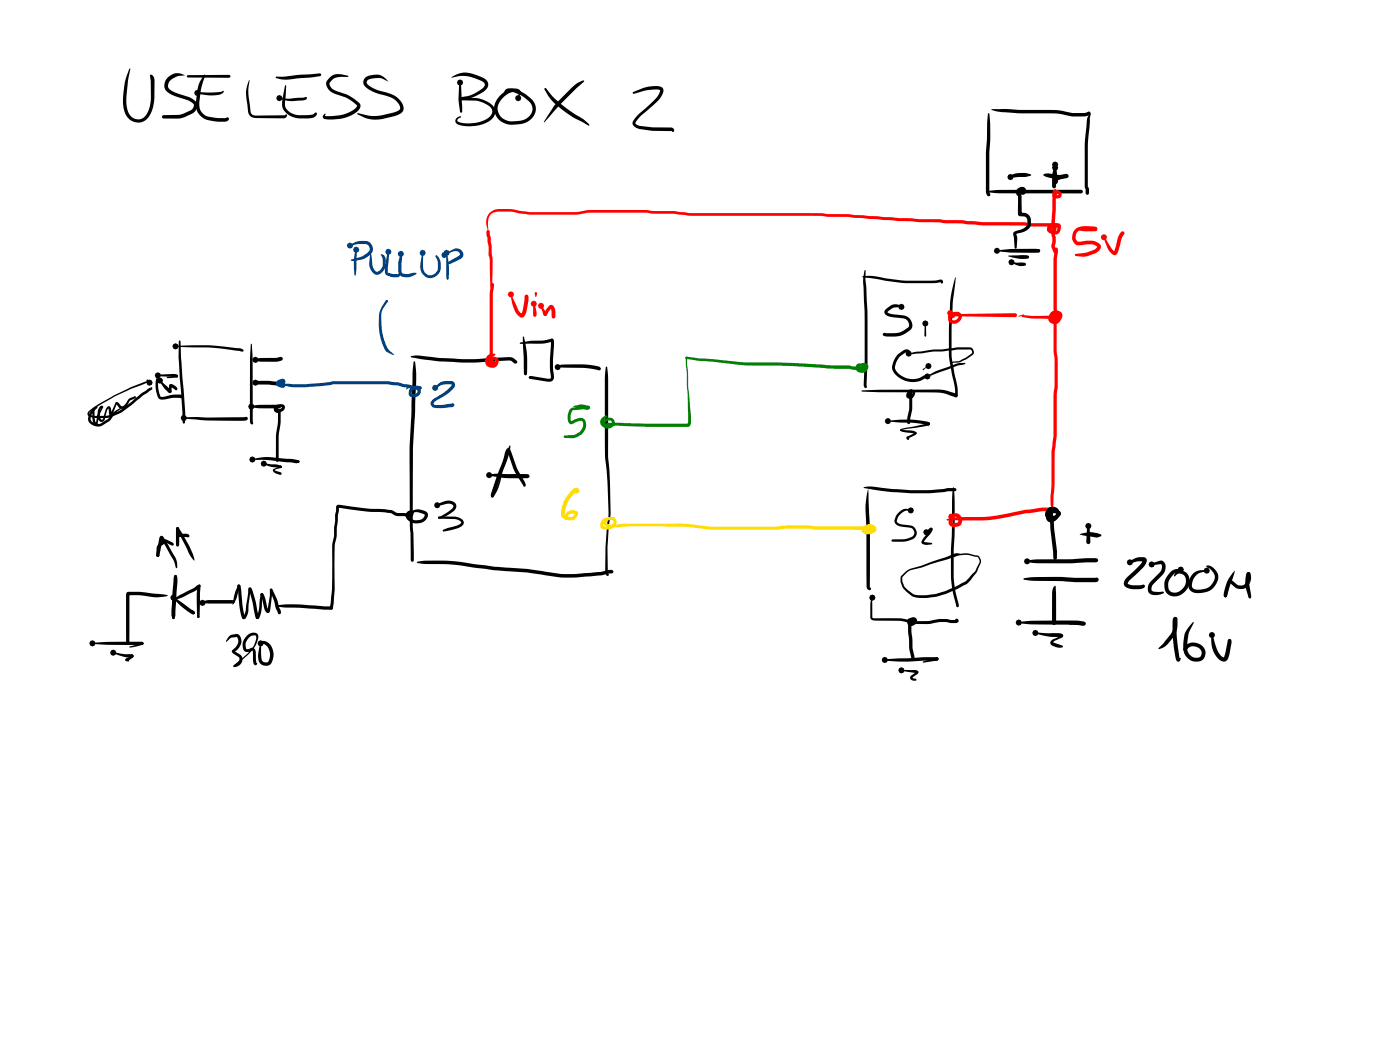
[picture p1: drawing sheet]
<svg xmlns="http://www.w3.org/2000/svg" width="397mm" height="297mm" viewBox="0 0 397 297" stroke-linecap="round" stroke-linejoin="round" font-family="sans-serif">
<g fill="#000">
<path d="M36.7 19.4l.2 .2-.7 3.9a17.3 17.3 0 0 0 0 7.8 2.98 2.98 0 0 0 2.9 2.5 2.98 2.98 0 0 0 3-2.5l.4-1.4 .2-2.2v-4.7l-.3-1.5a.59 .59 0 0 1 .7-.3 .59 .59 0 0 1 .4 .5l.3 1.3a22 22 0 0 1-.5 7.6 4.6 4.6 0 0 1-3.7 4.1 4.4 4.4 0 0 1-4.7-4.5 23.7 23.7 0 0 1 1.7-10.7zM47.5 21.9l1.1-.7 1.1-.5 1.2 .1 1.5 .5-1.1 .2a3.5 3.5 0 0 0-3.7 3.1l.3 .6a8 8 0 0 0 3.8 1.7l2.7 1a2.25 2.25 0 0 1 1.5 2.1 2.25 2.25 0 0 1-1.4 2.1l-2.5 1.2-1.5 .3h-4.2l-.5-.5 .5-.5 4.9-.2 2.9-1.2a1.29 1.29 0 0 0 .8-1.3 1.29 1.29 0 0 0-1-1.2l-2.5-.9a6.7 6.7 0 0 1-4.7-2.6l-.2-.8a3.2 3.2 0 0 1 1-2.5zM53 21.4l11.9-.2 .4 .4-.4 .4h-11.7l-.2-.1zM55.6 26.3l.3-.2h5.3l1.4-.1 .6-.3a.51 .51 0 0 1 .1 .6 .51 .51 0 0 1-.6 .3 8.7 8.7 0 0 1-4 .4l-2.8-.4zM57.8 21.2l.3 .1-1.2 4.1a12.8 12.8 0 0 0-.3 5.4 3.6 3.6 0 0 0 3.2 2.4l2.1 .3h1.9l.6-.3a.61 .61 0 0 1 .3 .7 .61 .61 0 0 1-.5 .5l-.4 .1a15.4 15.4 0 0 1-5.7-.8 4.6 4.6 0 0 1-2.6-5.1 12.2 12.2 0 0 1 2.3-7.4zM70.5 22.7l.2 .1-.3 3.8 .7 5.3a1.31 1.31 0 0 0 1.4 .8h8l.5-.3a.68 .68 0 0 1 .2 .8 .68 .68 0 0 1-.8 .3l-7.9-.1a2.05 2.05 0 0 1-2.3-1.9l-.1-1.8a10 10 0 0 1 .4-7zM78 21.9l.2-.2h2.4l10-.9 .4 .4-.4 .4-6.7 .7a8.8 8.8 0 0 1-5.9-.4zM79 27.8l.1-.1a15.3 15.3 0 0 0 5.6 0l2.2-.2a.93 .93 0 0 1-1.2 1 11.9 11.9 0 0 1-6.6-.6zM80.7 24.2l.2-.1 .2 .2-.4 5.3a3.7 3.7 0 0 0 4.1 3l3.6-.1 1-.7a.79 .79 0 0 1 .2 .9 .79 .79 0 0 1-.6 .5l-1.7 .3h-2.5a4.6 4.6 0 0 1-4.9-4.5zM93.4 22l.9-.7 1.1-.3h1.3l2 .6-.2 .2h-1.9a2.96 2.96 0 0 0-3.3 2.1l.5 .9 .7 .6 3.7 1.4 2.2 1.3a2.78 2.78 0 0 1 1.7 1.8l-.2 .8a4.5 4.5 0 0 1-2.3 1.9 13.1 13.1 0 0 1-7.7 1.1 .8 .8 0 0 1-.5-.8 .8 .8 0 0 1 .7-.7l.1 .2-.2 .6 .1-.2a14 14 0 0 0 7.8-1.5l.9-.7 .4-.7-2.9-2.1-2.4-.9a3.9 3.9 0 0 1-3.5-3.1 2.03 2.03 0 0 1 1-1.8zM103.5 22a4.8 4.8 0 0 1 5.6 .2l.9 .9-1.2-.6a4.7 4.7 0 0 0-4.9 .5v.5l.5 .6 2.8 1.5a12.5 12.5 0 0 1 5.5 2.2 3.1 3.1 0 0 1 1.4 3.8l-.9 .7a17.4 17.4 0 0 1-7.2 1.6 9.7 9.7 0 0 1-4.7-1.5l-.2-.2 .2-.2 4 .9a17.2 17.2 0 0 0 6.2-1l1.2-.5a1.09 1.09 0 0 0 .7-.9 1.09 1.09 0 0 0-.5-1 5.7 5.7 0 0 0-3.9-2.5 12.4 12.4 0 0 1-4.9-1.9 1.88 1.88 0 0 1-.6-3.1zM127.9 21.8a6.8 6.8 0 0 1 7.3-.4l1.5 .6a2.07 2.07 0 0 1 1.6 1.8 2.07 2.07 0 0 1-1.2 2.1l-.4 .2a12.6 12.6 0 0 1-6.2 2.2l-.4-.1-.1-.2 .2-.3a10.1 10.1 0 0 0 7.1-3.5l-.2-.7a10.8 10.8 0 0 0-7.9-1.8l-1.3 .3z"/>
<path d="M130.1 27.8l.7-.1a13.6 13.6 0 0 1 5.6 .4l.9 .4a3.8 3.8 0 0 1 3 3.1l-.2 1.1a5.4 5.4 0 0 1-4.2 2.7 9.4 9.4 0 0 1-6.5-.3 1.25 1.25 0 0 1-.3-1.5 1.25 1.25 0 0 1 1.3-.7l.2 .2a1.33 1.33 0 0 0-1.1 1.2l.2 .1a9.9 9.9 0 0 0 8.7-1.1 2.03 2.03 0 0 0 1-2.1 2.03 2.03 0 0 0-1.6-1.6l-2.1-.9a14.1 14.1 0 0 0-4.9-.3l-.6-.1-.2-.3zM130.3 23.1l.3 .3 .3 6.8v1.4l-.3 .3-.3-.3-.4-3.4 .1-4.8zM130.1 27.7l.2-.1 .4 .3-.1 .4-.2 .1-.4-.3zM143.2 25.4a2.83 2.83 0 0 1 3.2 0 7.9 7.9 0 0 1 5.1 4 4.3 4.3 0 0 1-4.1 5.7 6.3 6.3 0 0 1-6.3-1.4 4.6 4.6 0 0 1 .9-7 4.4 4.4 0 0 1 5.1-1.3 1.2 1.2 0 0 1 .2 1.6l-.5 .9 .1-1a.71 .71 0 0 0-.3-.8 .71 .71 0 0 0-.7-.1 5.3 5.3 0 0 0-4.9 5.3 3.9 3.9 0 0 0 4.5 3.1 5.2 5.2 0 0 0 4.7-1.8 2.76 2.76 0 0 0-.5-4 9.1 9.1 0 0 0-5.8-2.7l-.8 .5-.3-.2zM160.4 26.4l3.1-2.9 1.4-.7h.4l.2 .2a120.6 120.6 0 0 0-11.4 11.7l-.1-.2a28.1 28.1 0 0 1 6.4-8.1zM154.4 24.9a32.6 32.6 0 0 0 8.8 7.7l.7 .3a7.7 7.7 0 0 1 3 2.5l-.2 .2-1.9-1.1a26.4 26.4 0 0 1-9.5-7.3l-1.1-2zM179.3 26.1l4-1.5 2.8-.2a1.5 1.5 0 0 1 1.7 .7 1.5 1.5 0 0 1-.3 1.8l-.2 .4a39.6 39.6 0 0 1-6.1 5.9l-1.1 1.4a.6 .6 0 0 0 0 .7 .6 .6 0 0 0 .6 .2l.3 .1a41.9 41.9 0 0 0 9.3 .6l.3 .1a.53 .53 0 0 1 .4 .6 .53 .53 0 0 1-.6 .4l-.3-.2a32.9 32.9 0 0 1-9.4-.7 1.58 1.58 0 0 1-1.4-1 1.58 1.58 0 0 1 .5-1.8l1.9-1.9a19.3 19.3 0 0 0 5-5.2l.2-1-.9-.2-3.1 .3-3.5 1-.3-.3zM244.4 78.2h3l8.1 1.2 5.2 .1a20.6 20.6 0 0 0 5.9-.3l.5 .5-.1 .5-.2 .1-.4-.4-1.7 .3h-8.7l-11.6-1.6-.2-.2zM244.8 76.6l.2-.1 .2 .1-.1 2.1a255.4 255.4 0 0 1 .4 30.6l-.1 .5a.68 .68 0 0 1-.8-.8 281.5 281.5 0 0 0-.1-30.3zM270.5 78.6h.2a117 117 0 0 0-1.2 22.4l.8 4.4a15.8 15.8 0 0 1 .9 6.8l-.3 .1-.4-.4a15.1 15.1 0 0 0-.8-5.3 37.8 37.8 0 0 1-.9-12.1l.3-9.2 .4-2.7zM147.3 97l3.4-.5 3.2-.1 2.3-.5h.3l.3 .4-.4 .5-2.8 .5-6.2 .1-.2-.2zM148.2 95.3a24.9 24.9 0 0 1 .9 10.9h-.6l-.1-.3-.3-10.5z"/>
<path d="M156.1 96a.77 .77 0 0 1 .7 .3 .77 .77 0 0 1 .1 .9l-.3 4.7 .3 4.8a1.31 1.31 0 0 1-1.5 1.4l-5.3-.8-.4-.4 .2-.3 .4-.1 4.8 .8 .9-.2-.3-5.3zM250.9 87.6l.3-.3a3 3 0 0 1 4.2-.5l-.1 .3a3.8 3.8 0 0 0-3 .5l-1 .8 1 .5 3.8 .5a2.59 2.59 0 0 1 1.7 4.1 7.6 7.6 0 0 1-6.6 1.8l-1.1-.3v-.6l4.5-.2 2.6-1.4a1.73 1.73 0 0 0-1.2-2.6l-3.5-.4a1.83 1.83 0 0 1-2-1.6zM261.9 91.6l.2-.2 .2 .2v3.6l-.2 .2-.3-.2zM116.3 101l.2-.2a30.6 30.6 0 0 1 8.4 .6h1a75.3 75.3 0 0 0 14.7-.1l4.2-.1 .8 .4 .8 .6 .1 .3-.1 .4-.4 .1-1.5-.9-3.8 .2a91.5 91.5 0 0 1-24.2-1.1zM117.1 102.5l.3-.2 .2 .2a53 53 0 0 1 0 11.8l-.6 12.9-.1 21.8 .3 9.7-.4 .4-.5-.4-.2-9.7-.1-21.8 .8-21.5zM158.1 103.6l.8-.3a36.4 36.4 0 0 1 10.4 .4l.6 .3 .3 .4-.1 .4h-.8a30.7 30.7 0 0 0-9.1-.7l-2.3-.1zM171.8 103.8l.2 .2 .2 3.1 .1 23.2a101.9 101.9 0 0 1 .6 15.1v.5a52.6 52.6 0 0 0-.8 10.2v5.5l.3 1.2-.3 .4-.4-.4-.3-1.2 .1-6.4 .3-6 .6-3.8a95.1 95.1 0 0 0-.9-15l-.2-23.3 .3-3.1zM244 110.7l.1-.1 4.6-.2 16.3-.1a14.5 14.5 0 0 1 6.1 1.4l.2 .4a.77 .77 0 0 1-1.1 .3l-1.4-.5a9.1 9.1 0 0 0-3.8-.7l-16.3-.1-4.6-.2zM254.2 100.5l1.6-1.2a1.11 1.11 0 0 1 1.2-.4 1.11 1.11 0 0 1 .8 1l-.4 .3-.1-.5-.8 .2-1.4 .9a4.8 4.8 0 0 0-1.6 3.7 5.7 5.7 0 0 0 7.1 2.4 2.8 2.8 0 0 1 2.1-.8l.3 .2-.2 .2a6.1 6.1 0 0 1-6.8 1.2 4.3 4.3 0 0 1-3.3-4.1l.6-1.6zM257.3 100.1l6.8-1.1 2.9-.1a25.6 25.6 0 0 1 8.2-.4 1.3 1.3 0 0 1 .2 2.1l-1.8 1.2-1.6 .8-2.3 .2-.2-.1 .4-.3 2-.2 3.2-2a.7 .7 0 0 0 .2-.8 .7 .7 0 0 0-.6-.4 32.3 32.3 0 0 0-7.9 .5l-2.7 .1-5.7 .7zM262.5 106.5l2.7-1.4 4.5-1.6a5.7 5.7 0 0 1 3.2-.7l.5 .1-.4 .3-1.9 .4-8.4 3.2zM261.4 104.5l1.6-.8-1.5 1.2z"/>
<path d="M138.5 134.3l2.1-.1 8.8 .1 .4 .2 .2 .4-.2 .4-.4 .1a44.4 44.4 0 0 1-10.9-.6l-.2-.2zM144.3 126.2l.3 .1a28.4 28.4 0 0 1-2.8 8.7l-2.1 5.8a.6 .6 0 0 1-.7-.3 .6 .6 0 0 1 .1-.7l1.7-5.2zM244.6 138l1.7-.2a77 77 0 0 0 22 .5l2.2-.1 .4 .5-.4 .4-2.2 .1a71.7 71.7 0 0 1-22.6-.8l-1-.2zM245.9 138.4l.2 4.7a215.1 215.1 0 0 1 .3 22.1v1.1l.3 .5a.71 .71 0 0 1-.8 .2 .71 .71 0 0 1-.5-.7v-16.7l-.3-6.5zM269.9 138h.1a25.8 25.8 0 0 1 .4 7l-.1 7.5a65.9 65.9 0 0 0 .2 14.3l1.1 4.6-.1 .5-.3 .1-.4-.4-1.2-5.7a123.7 123.7 0 0 1 0-16.6v-7.5zM118.2 159.1l2.9-.3a63.8 63.8 0 0 1 14.7 1.1l5 .6a130.4 130.4 0 0 1 18.5 2.1h.7a76.6 76.6 0 0 0 13.2-1.2l.4 .2 .2 .3-.2 .4a65.1 65.1 0 0 1-14.9 1.3 121.1 121.1 0 0 0-18.4-2.1l-5.1-.6a67.6 67.6 0 0 0-15.3-1.2l-1.7-.2-.2-.2zM143.6 127.1a.67 .67 0 0 1 .7-.1 .67 .67 0 0 1 .3 .6 31.3 31.3 0 0 0 4.2 9.3 .52 .52 0 0 1 .1 .6 .52 .52 0 0 1-.6 .3l-.3-.5a24.9 24.9 0 0 1-4.2-9.3l-.2-.3h.4l-.5 .6-1.4 6.5a12.1 12.1 0 0 1-2.5 6.1l-.4-.1-.1-.3 .2-.3a12.2 12.2 0 0 0 2.5-6.3l1.2-5.7zM139.2 140.2h.4l.2 .3-.1 .3h-.5zM254.5 145.2l1-.8 .7-.3 .9 .1 1 .4h-1.1a3.5 3.5 0 0 0-3 2.9 .93 .93 0 0 0 .9 .9l3.1 .4a2.06 2.06 0 0 1 1.7 1.9 2.06 2.06 0 0 1-1.3 2.1l-1 .3a10.9 10.9 0 0 1-4.6 .3l-.3-.3 .3-.3 3.3-.1 2.4-.8a1.38 1.38 0 0 0 .4-1.4 1.38 1.38 0 0 0-1-1l-1.4-.2a2.98 2.98 0 0 1-3.1-1.4l.3-1.6zM262.3 150.6l1-1a.46 .46 0 0 1 .5-.1 .46 .46 0 0 1 .3 .4l-.1 .3-1.5 .7zM263.4 149.6l.3-.1a.81 .81 0 0 1 0 1.4l-2.1 2.5 2.2 .4 .3 .2-.3 .2-1.4 .1-1.2-.3a.94 .94 0 0 1 .2-1.4l1.6-1.9 .3-.8 .1 .2zM255.4 163l1.3-1.2 1-.7 3.2-.8 8.6-3.2a2.62 2.62 0 0 1 2.6-.2l-1.4 .5a32.7 32.7 0 0 1-7.2 2.4l-3.1 1.1a6 6 0 0 0-4.8 2.5v1.4l.7 1.6 2.3 1.9 2 .3a17.4 17.4 0 0 0 8.1-1.6l4.6-2.2 2.7-2.8 1.5-2.9-.5-1.2-.3-.2a10.5 10.5 0 0 0-5.3-.3l-1.2 .4-.2-.1a2.15 2.15 0 0 1 1.7-.8 10.8 10.8 0 0 1 5.1 .4l.6 .3 .5 1.4-1.3 3.2-2.7 3.1-4.9 2.4a18 18 0 0 1-9.9 1.4l-.8-.3-1.4-1-1.2-1.4-.6-1.8v-1.1z"/>
<path d="M247 169.2l.2 .1-.1 5.7 7.8 .1a21.9 21.9 0 0 0 8.6 .7l2.5-.5h2l1.3 .3h1.5v.4l-.3-.4a.56 .56 0 0 1 1 .1 .56 .56 0 0 1-.7 .8l-4.7-.3a17.6 17.6 0 0 1-6.7 .5l-4.5-.9h-7.1a1.09 1.09 0 0 1-1.3-.9v-1.7a6 6 0 0 1 .5-4z"/>
</g>
<g fill="#000">
<path d="M247.1 169.1l.1 .2-.1 .2z" fill-rule="evenodd"/>
<circle cx="55.9" cy="26.3" r=".88"/>
<circle cx="79.1" cy="27.8" r=".88"/>
<circle cx="130.3" cy="23.4" r=".88"/>
<circle cx="146.8" cy="27.8" r=".88"/>
<circle cx="255.3" cy="86.9" r=".88"/>
<circle cx="262.1" cy="91.6" r=".88"/>
<circle cx="158" cy="104" r=".88"/>
<circle cx="257.4" cy="100.2" r=".88"/>
<circle cx="262.7" cy="106.6" r=".88"/>
<circle cx="263" cy="103.7" r=".88"/>
<circle cx="138.5" cy="134.6" r=".88"/>
<circle cx="258" cy="144.6" r=".88"/>
<circle cx="262.4" cy="150.7" r=".88"/>
<circle cx="247.1" cy="169.3" r=".88"/>
</g>
<g fill="#008000">
<path d="M162.4 115.1a5.5 5.5 0 0 1 4.1-.2l.4 .2a.77 .77 0 0 1-.2 .8 .77 .77 0 0 1-.9 .1l-2.7-.5z"/>
<path d="M161.5 115.8l.8-.4 4.3-.5 .3 .2 .2 .3-.2 .4-.3 .2-1.5-.1-2.9 .3a2.94 2.94 0 0 0-.3 3.2h-.2l2.1-.9a1.69 1.69 0 0 1 1.8 .3 1.69 1.69 0 0 1 .4 1.8 4.2 4.2 0 0 1-3.8 3.5h-2.2l-.4-.4 .4-.4 2.6-.1a3.5 3.5 0 0 0 2.5-2.3v-1.2l-.3-.5h-.6l-1.8 .7a1.13 1.13 0 0 1-1.3-.1 1.13 1.13 0 0 1-.3-1.3l.1-1.3z"/>
<path d="M170.5 118.4l1.2-.8 .3 .2-.9 1.1-.2 .6 .1 .4 .6 .5h1.1l.5-.4 .1-.4a1.06 1.06 0 0 0-1.1-.5 1.06 1.06 0 0 0-.8 .9l.7-.2h3.8a108.3 108.3 0 0 0 14.5 .2h4.5l-.2 .1 .2-2.3-.1-6.3-.6-10.1a.27 .27 0 0 1 .2-.4 .27 .27 0 0 1 .3 .4l.2 7.9 .8 8v2.8l-.3 .5-.4 .3h-4.6a102.4 102.4 0 0 1-14.6-.3l-3.6-.1a.99 .99 0 0 1-1.5-.2 .99 .99 0 0 1 .4-1.4 1.62 1.62 0 0 1 2.2-.5 1.62 1.62 0 0 1 .6 2.1 2.16 2.16 0 0 1-2.4 .8 2.16 2.16 0 0 1-1.5-2.1z"/>
<path d="M194.2 101.1l8.1 .7a89.1 89.1 0 0 0 17.4 .9l24.7 1.2-1.1-.1a.58 .58 0 0 0 0 .7 .58 .58 0 0 0 .7 .2 .88 .88 0 0 0 1.1-.8l-.2-.3-.5 .1a.47 .47 0 0 1-.2-.6 .47 .47 0 0 1 .5-.3 1.27 1.27 0 0 1 1.3 .9 1.27 1.27 0 0 1-.7 1.5 1.78 1.78 0 0 1-1.8 .3 1.78 1.78 0 0 1-1.1-1.5l.2-.6 .4-.4h1.3a.87 .87 0 0 1 .8 .7 .87 .87 0 0 1-.7 1l-10.2-.4a226 226 0 0 0-23.1-.8l-13.4-1.3-3.3-.6-.3-.3z"/>
</g>
<g fill="#fd0">
<path d="M163 138.4l.5 .1-.3 .6-.3-.4z"/>
<path d="M162.9 138.3h.4l.1 .5-.4 .1z"/>
<path d="M162 138.8l1.1-.6 .4 .4-.2 .4a9.8 9.8 0 0 0-3.3 6.5v.3a2.01 2.01 0 0 0 1.9 .6l.4-.3 .5-.7-.9 .1-.9 .3-.7 1.6a2.04 2.04 0 0 1 .3-2.3 2.04 2.04 0 0 1 2.3-.5 1.01 1.01 0 0 1 .8 .7 1.01 1.01 0 0 1-.3 1.1 2.68 2.68 0 0 1-4.5-.5 9.2 9.2 0 0 1 3.1-7.1z"/>
<path d="M170.8 147.1l1.5-.5h1.9l-2.5 .8-.8 .9a.47 .47 0 0 0-.1 .5 .47 .47 0 0 0 .5 .3 2.05 2.05 0 0 0 2.6-1.4l-.1-.2a1.42 1.42 0 0 0-1.6 0l-.5 .6 1.3 .5 5.2-.3 17.8 .2a54.9 54.9 0 0 0 12.6 .6h11.5l2.7-.3h6.3l2 .3h13.6l2.2 .6-.2 .2-.6-.1-.2 .3a1.15 1.15 0 0 0 1.5-.3 1.09 1.09 0 0 0-1.3-.6l-.7 .3-.6 .7 .6 .3 1-.2 .1-.1-.2-.2-1.6-.7 .3-.2 1.3 .1a1.08 1.08 0 0 1 1.1 1.2 1.08 1.08 0 0 1-1.3 .9 1.35 1.35 0 0 1-1.8-.4 1.35 1.35 0 0 1 .4-1.9 2.02 2.02 0 0 1 2.1-.5 2.02 2.02 0 0 1 1.4 1.6 1.91 1.91 0 0 1-3.2 .2 1.22 1.22 0 0 1 1.2-1.4 1.22 1.22 0 0 1 1.2 1.4l-.5 .3-2.2-.5-13.7-.1-1.9-.3h-6.7l-2.3 .3h-11.5a57.9 57.9 0 0 1-13.8-.8l-16.8-.1-2.6 .2a4.9 4.9 0 0 1-4.3-.7 1.74 1.74 0 0 1 2.3-2 1.36 1.36 0 0 1 1.3 1.1 1.36 1.36 0 0 1-.8 1.4 2.73 2.73 0 0 1-3.8 .1 2.15 2.15 0 0 1 .7-2.1z"/>
</g>
<circle cx="163.2" cy="139" r=".88" fill="#fd0"/>
<g fill="#000">
<path d="M49.6 98l4.7-.2a71.4 71.4 0 0 1 14.3 1.1l.3 .1a.54 .54 0 0 1-.3 .6 .54 .54 0 0 1-.7-.2l-1-.1a57.9 57.9 0 0 0-12.6-.9l-4.6-.2zM50.6 96.6l.3-.2 .2 .2 .2 4.7 1.2 15.4v2.2l-.2 .9-.2 .1-.3-.1-.1-.9-.8-11.7-.3-5.9zM71.1 97.4h.1a200.7 200.7 0 0 1 .4 21.8l.1 .7-.4 .4-.3-.3-.2-.8v-17.6zM26.5 115.9l.6-.2-.3 .6v1.9a1.95 1.95 0 0 0 .9 2 .79 .79 0 0 1-.9 .1 .79 .79 0 0 1-.5-.8l-.1-2.7zM26.5 115.7l1.2-.5-1.6 2a2.29 2.29 0 0 0-.3 1.9 2.41 2.41 0 0 0 3.1 .6l1.9-1.2a5.6 5.6 0 0 1 3.2-2.9l.3 .1-.1 .2a6.7 6.7 0 0 0-2.9 3l-2 1.4a2.88 2.88 0 0 1-4.4-1.6l.4-1.6zM25.1 116.5l2.5-1.9 4.8-2.7 4.7-2.3 4.2-1.6 .8 .1-3.7 1.6a53.7 53.7 0 0 0-10.6 5.3l-2.2 1.7-.4 .6a2.1 2.1 0 0 0 1.9 .5l3.3-.1a16.4 16.4 0 0 0 6.9-3.9l2.8-2.4 2.4-1.6 .3 .3-.2-.2 .2-.2 .3 .1-.1 .5-4.2 3.1a17.3 17.3 0 0 1-8.1 4.9l-3.6 .1a2.07 2.07 0 0 1-2.3-1.1zM41.6 107.6l.7 .2a.29 .29 0 0 1 .3 .3 .29 .29 0 0 1-.5 .2l-.5-.2zM44.5 106.3l.2-.2 5.3-.1a.5 .5 0 0 1 .3 .8l-5.6-.2zM44.6 106.3h.2a10.2 10.2 0 0 0 .8 6.1l3.7-.6h1.8l.6 .4-.1 .5-.2 .1-.5-.3 .1 .2h-2.2l-1.8 .4a1.81 1.81 0 0 1-2.6-1.8l-.3-1.9a5.7 5.7 0 0 1 .5-3.1zM45.2 107.7l3.3 2.9-.1 .6-.3 .1a7.1 7.1 0 0 1-2.9-3.5zM48 108.9a1.94 1.94 0 0 1 2.2 1l-.1 .5-.2 .2-1.6-1 .3-.3v1a.62 .62 0 0 1 0 .7 .62 .62 0 0 1-.8 .2l-.1-.3zM47.3 106.7a3.8 3.8 0 0 0 2.6-.4h.4v.5l-2.9 .3-.2-.2z"/>
<path d="M49.7 106.4l.4-.2 .3 .4-.3 .3zM50.6 112.4l.8-.4 .4 .4-.4 .4zM51.9 119.4l.2-.2 .1 .2v.5l-.4-.1zM51.9 118.4l.2-.2 3.5-.1 3.3 .2 10.3-.2a.64 .64 0 0 1 .9 .7l-1.1 .4-10.1-.1-6.8-.5zM71.2 115l2-.3 3.4-.1a4.9 4.9 0 0 1 3.1 .3v.5a4.9 4.9 0 0 1-3.1 .3 14.3 14.3 0 0 1-5.6-.5zM72 108.2a14.7 14.7 0 0 1 5-.2l2.1 .3 .1 .4-.1 .4-.4 .1-6.1-.3-.6-.3zM72.4 101.7l2.6-.3a10.6 10.6 0 0 0 4.6-.3l.4 .1 .1 .4-.1 .4-.4 .2a19.4 19.4 0 0 1-7.2 0l-.3-.3zM72 108.2l.2-.1 .3 .3-.3 .3-.3-.3zM77.9 115.1a2.06 2.06 0 0 1 2.7-.1 1.62 1.62 0 0 1-.9 1.6 1.62 1.62 0 0 1-1.9-.4l.2-.7 .8-.8 .2 .2-.3 1.1-.1-.2h.8l.5-.5h-.8l-.6 .3-.1 .4 .4 .2-.1 .2a.46 .46 0 0 1 .4-.7 .46 .46 0 0 1 .4 .7 24.3 24.3 0 0 1-.6 7.1v6.9l-.4 .4-.4-.4 .1-7.7a21.3 21.3 0 0 0 .6-6.4h.3l.1-.4a.72 .72 0 0 1-.2 1 .72 .72 0 0 1-1-.1l-.5-.8zM251.5 119.2a25.9 25.9 0 0 1 11.8 .5l.1 .3a.94 .94 0 0 1-1.2 .2 48.1 48.1 0 0 0-9.1-.7zM257.3 110.7a.58 .58 0 0 1 .6-.4 .58 .58 0 0 1 .5 .4l-.1 .2-.4-.1 .2 .1-.6 1.2 .6-.1 .4-.9-.1 .3a17.3 17.3 0 0 1-.5 6.8l-.2 1.8h-.6a2.32 2.32 0 0 1-.1-1.9 16.9 16.9 0 0 0 .6-6.8 .89 .89 0 0 1 1.2-.8 .89 .89 0 0 1 .2 1.5 1.24 1.24 0 0 1-1.1 .9 1.24 1.24 0 0 1-1.2-.8zM28.3 115.1l.6-.2 .3 .4-1.3 2.6-.2 2.3-.5 .2-.1-.3 .4-2.4 1.4-2.3a2.91 2.91 0 0 0-.1 3.5l.4-.3 .7-2.6 .4-.6a.64 .64 0 0 1 .8-.3 .64 .64 0 0 1 .4 .8l.1 1.2h-.3l1.3-2.8a.51 .51 0 0 1 .4-.4 .51 .51 0 0 1 .5 .1l.8 1h.5l.7-.6 1-1.5 1.7-.7 .2 .1v.5l-1.6 .6-.6 1.1a1.71 1.71 0 0 1-2.2 1.2l-1-1.2 .1-.1-1.1 2.7a.58 .58 0 0 1-.7 .6 .58 .58 0 0 1-.5-.7l-.1-1.4-.3 .5-.6 2.3a1.04 1.04 0 0 1-1.2 1.1 1.04 1.04 0 0 1-.9-1.3v-1.7z"/>
<path d="M71.4 130.1l.1-.1a16.9 16.9 0 0 1 7.6-.2l4.2 .3a1.49 1.49 0 0 1 1.5 .6l-.1 .3-.8 .2-4.9-.5a32.7 32.7 0 0 0-7.5-.4zM74.6 131.3l.1-.1 3.6 .4 1.2 .2 .3 .4-.4 .4-2.4-.3zM77.3 132.9l2.1-1 .3 .1v.5l-2 .7 1.8 .6 .3 .3-.1 .3-.4 .1-1.4-.5-.6-.6zM83.9 130.7l.6-.3 .3 .3-.3 .4zM255.1 121.6l3.6 .4 .7 .3 .2 .4-.3 .3-1.1-.4-1.4-.1a2.03 2.03 0 0 1-1.9-.6zM255.1 121.6l.3 .2-.3 .2-.2-.2zM256.8 123.7l2.5-1.3a.43 .43 0 0 1 .3 .4 .43 .43 0 0 1-.4 .4l-2 .9 .1-.2 .3 .4a.47 .47 0 0 1-.7 .1 .47 .47 0 0 1-.1-.7zM255 121.6l1-.3 6-1.2 1-.4 .4 .4-.2 .3-.6 .2-6.5 1-1 .4zM257.1 175.4l1.1-.3 1.1 .6-.2 .3h-1.2l.1 .3 .5-.2 .3-.3-.3-.1-.3 .3a13.6 13.6 0 0 0 .2 5.3 13.5 13.5 0 0 0 .6 5l-.1 .7-.4 .1-.3-.1-.1-.8a15.2 15.2 0 0 1-.7-5.5 10.7 10.7 0 0 1 0-5.1 1.19 1.19 0 0 1 2-.5 1.19 1.19 0 0 1-.6 2 1.21 1.21 0 0 1-1.6-.1 1.21 1.21 0 0 1-.1-1.6zM250.6 186.7l7.3-.3a35 35 0 0 1 7.8-.1v.7l-.4 .1h-3.9a56 56 0 0 1-10.8 0l-.2-.2zM255.2 189.8h4.3a.67 .67 0 0 1 .7 .7 .67 .67 0 0 1-.7 .7l-1.1 .7 .8 .3a.32 .32 0 0 1 .4 .3 .32 .32 0 0 1-.5 .3 .91 .91 0 0 1-1.1-.3 .91 .91 0 0 1 .1-1.2l1.4-1v.3l-4.2-.6zM261.5 187.3l3.9-1.1 .4 .4-.4 .5-3.9 .6-.2-.2z"/>
<path d="M265 186.3h.7l.1 .3-.1 .4h-.7l-.1-.4z"/>
<circle cx="79.5" cy="132.2" r=".36"/>
<circle cx="263" cy="120.1" r=".43"/>
</g>
<g fill="#000">
<path d="M42.4 108.2l.1 .2-.1 .2z" fill-rule="evenodd"/>
<path d="M42.3 108.4h.1z" fill-rule="evenodd"/>
<circle cx="49.7" cy="98.1" r=".88"/>
<circle cx="42.4" cy="108.4" r=".88"/>
<circle cx="44.7" cy="106.3" r=".88"/>
<circle cx="45.3" cy="107.8" r=".88"/>
<circle cx="52.1" cy="118.4" r=".88"/>
<circle cx="71.2" cy="115.2" r=".88"/>
<circle cx="72.4" cy="108.4" r=".88"/>
<circle cx="72.4" cy="101.9" r=".88"/>
<circle cx="251.5" cy="119.3" r=".88"/>
<circle cx="71.5" cy="130.2" r=".88"/>
<circle cx="74.7" cy="131.3" r=".88"/>
<circle cx="250.6" cy="186.9" r=".88"/>
<circle cx="255.3" cy="189.9" r=".88"/>
</g>
<g fill="#004080">
<path d="M78.5 107.9a.83 .83 0 0 1 .8-.4 .83 .83 0 0 1 .7 .6h-.3l-.6 .5 .3 .2h.4l.2 .3h-.3l.1-.2 .4 .3-.4-.4 .1-.2a.69 .69 0 0 1 .9 .9 .69 .69 0 0 1-1.2 .3 .75 .75 0 0 1-.6-.9 .75 .75 0 0 1 .9-.6 .75 .75 0 0 1 .6 .8 1.18 1.18 0 0 1-1.6 .4 1.18 1.18 0 0 1-.4-1.6z"/>
<path d="M79.9 108.9a6.8 6.8 0 0 1 3.4-.1l7.1-.3 3.9-.5 15.2-.1 3.2 .4 4.8 1.1h1.5l.3 .2v.5a4.9 4.9 0 0 1-3.5-.3l-6.3-1h-15.1l-3.2 .5-4.6 .4a13.7 13.7 0 0 1-6.7-.7z"/>
<path d="M118.7 109.6l.3-.2 .3 .2v.5l-.3 .2-.3-.2z"/>
<path d="M115.4 109.5l.6-.3 1.8 .1a1.63 1.63 0 0 1 1.3 1.9 1.63 1.63 0 0 1-1.8 1.4 1.4 1.4 0 0 1-1.5-.8 1.4 1.4 0 0 1 .2-1.6 2.29 2.29 0 0 1 2.5-.9l.7 .2 .2 .4-.1 .2h-1.7a1.15 1.15 0 0 0-1 1.4l.6 .2 .6-.2 .4-.4v-.5l-.6-.4-1.9-.2a.34 .34 0 0 1-.3 .3 .34 .34 0 0 1-.4-.3z"/>
<path d="M123.1 109.7l2-1.6 2.4-.2a1.18 1.18 0 0 1 1.3 .7 1.18 1.18 0 0 1-.4 1.4l-1.5 1.5-3.5 2.1-.6 .7 .2 .3 .5 .1h1.7l3-.5 .4 .2 .1 .3-.2 .5-2.5 .3-2.5 .1a1.4 1.4 0 0 1-1.5-1.1 1.4 1.4 0 0 1 1-1.6l1-.6a7.8 7.8 0 0 0 3.9-3.3h-2.7l-2 1.1z"/>
<path d="M109.3 85l.3-.1 .3 .4-1.3 1.9a6.3 6.3 0 0 0-.6 4.5 11.5 11.5 0 0 0 2.6 7.9l1 .9-1.3-.4a2.9 2.9 0 0 1-1.9-2.4 16.2 16.2 0 0 1-.5-10.3z"/>
<path d="M100.6 70.7l.3-.2 .2 .2-.1 5.5-.2 1.7-.2 .2-.2-.2-.2-3.6z"/>
<path d="M99 69.5l1.4-.8a4.8 4.8 0 0 1 4.2-.1 2.26 2.26 0 0 1 0 3.7l-1.1 .8-1.2 .5-2.1 .3h-.6l-.3-.2 .3-.3 2.8-.7 1.7-1.1a1.36 1.36 0 0 0-.1-2.3l-2.6-.2-2.3 .6z"/>
<path d="M104.9 71.9l.1-.1 .2 .1 .2 2.9a1.91 1.91 0 0 0 1.5 2.2 2.38 2.38 0 0 0 1.5-1.9v-1.8l-.6-1.1a1.11 1.11 0 0 1 1.1 .2 1.11 1.11 0 0 1 .4 1.2l-.1 1.6a2.5 2.5 0 0 1-3.2 2.4l-.7-.8a4.1 4.1 0 0 1-.6-3.5z"/>
<path d="M109.8 71.3l.2-.2 .2 .2-.4 5.9 1.6 .4 1.3 .1 .4-.4a.71 .71 0 0 1 .1 .9 .71 .71 0 0 1-.7 .4l-1.8-.2-1.2-.5-.4-.5-.1-1.9z"/>
<path d="M113.4 71.9l.1-.1a3.6 3.6 0 0 1 .2 2.6v1.9a.86 .86 0 0 0 .8 1.3h1l1.8-.4 .7 .3a3.8 3.8 0 0 1-4.9 .3 10.1 10.1 0 0 1 .3-5.9z"/>
<path d="M119.5 71.6l.2-.2 .2 .2-.1 3.1a2.76 2.76 0 0 0 1.6 3.2 2.32 2.32 0 0 0 2.6-1.8v-2l-.7-1.6 .2-.3a2.77 2.77 0 0 1 1.3 2.4v1.6a2.94 2.94 0 0 1-3.5 2.5 2.94 2.94 0 0 1-2.3-3.6z"/>
<path d="M126.4 71.5h.1a19.1 19.1 0 0 1 .5 7.5l-.2 .3-.4-.8z"/>
<path d="M126.8 78.4l.2 .6-.2 .3-.3-.3z"/>
<path d="M125.9 72.2l2.5-1.6a1.8 1.8 0 0 1 2.2 .2 1.8 1.8 0 0 1 .3 2.2l-3.4 1.8-.9 .1-.2-.2 .7-.6 2.9-1.7a.93 .93 0 0 0-.1-1.1 .93 .93 0 0 0-1.1-.2z"/>
</g>
<g fill="#004080">
<circle cx="80" cy="108.1" r=".88"/>
<circle cx="123.2" cy="109.9" r=".88"/>
<circle cx="100.9" cy="70.7" r=".88"/>
<circle cx="99.1" cy="69.6" r=".88"/>
<circle cx="110" cy="71.3" r=".88"/>
<circle cx="113.5" cy="71.9" r=".88"/>
<circle cx="119.7" cy="71.6" r=".88"/>
<circle cx="126.5" cy="71.6" r=".88"/>
<circle cx="125.9" cy="72.2" r=".88"/>
</g>
<g fill="#000">
<path d="M44.9 154.1l1.9-1.4 2.2 1 .3 .4-.2 .3-.4 .1-1.8-.9-.5 .5a1.81 1.81 0 0 0-1.3 1.3v1.9l-.4 .4-.4-.4v-1.9zM44.4 157l.2-.2 .1 .5-.1-.4 .4 .1v.6l-.2 .1-.1-.4 .1 .4-.4-.1zM50.3 151.7l.9-.4 1.4-.2a.79 .79 0 0 1 1 1l-2.9 .1v2.2l-.4 .4-.4-.4 .1-2.2zM50 149.4h.6l.1 .4v4.5l-.4 .5-.4-.5zM50 149.4h.6l2.9 4.9 1.1 2.5 .5 2a8.1 8.1 0 0 1-2.5-4l-2.6-4.6zM123.7 143a4.3 4.3 0 0 1 5-.7 1.5 1.5 0 0 1-.2 2.5l-1.8 1.2-1.9 .9a.38 .38 0 0 1-.6 0 .38 .38 0 0 1 .2-.6 9.8 9.8 0 0 0 4-2.7v-.1a.87 .87 0 0 0-1.1-.8l-3.5 .6zM124.1 146.4l1.3-.1a9.4 9.4 0 0 1 4.6 .3 1.35 1.35 0 0 1 1.2 .9 1.35 1.35 0 0 1-.3 1.4l-.1 .1a11.2 11.2 0 0 1-5.2 1.6l-.3-.3 .2-.3 4.7-1.5a.5 .5 0 0 0 .4-.5 .5 .5 0 0 0-.4-.5l-1.3-.5-4.6-.1-.2-.2zM35.9 167.8l.4-.2h3.3l6.7 .7 1.2 .4a11.5 11.5 0 0 1-6.5 .1l-4.6-.2 .3-.2-.2 13.9a.4 .4 0 0 1-.5 .2 .4 .4 0 0 1-.2-.5l.2-.1-.3 .1v-13zM49.4 169.7a16.7 16.7 0 0 1 5.4-3.1l1.2-.9 .3-.1-.1 .3 .3-.3 .3 .3-.2 .4-1.3 1.1-6.5 3.1zM49.1 169.1l6 4.2a.65 .65 0 0 1-.4 .7 .65 .65 0 0 1-.8-.4l-3.5-2.7-1.5-1.5zM49.4 162.9l.3-.1 .4 .4-.4 .4-.4-.4zM45.4 151.8h.6l.3 .3 3.3 5.7 .6 1.7v1.2l-.2 .3-.9-2.5-3.5-5.9 .5-.1-.9 4.8-.2 .3h-.6l-.1-.8 .8-4.2z"/>
<path d="M49.4 162.9h.6l.2 .9-.5 9.8a1.54 1.54 0 0 1-.6 1.8 2.75 2.75 0 0 1-.5-2.5l.6-9.1zM54.2 173l.3-.2 .6 .5v.5l-.6 .1zM56.2 174.3l.3 .4-.3 .3-.4-.3zM56.4 165.6l.3 .2-.1 .4-.4-.3zM56.2 165.8l.5-.1 .1 .5-.3 8.5-.3 .3-.4-.3-.1-4.4a10 10 0 0 1 .5-4.5zM57.3 170.7l.6-.5 1.2-.2h6.9l-.2 .4 .2-.5 .3 .2a.51 .51 0 0 1 .1 .6 .51 .51 0 0 1-.6 .2h-6.7h-1.7zM67.4 165.7h.5l.2 .3-.6 1.5a8 8 0 0 1-1.6 3.9l.5-3.1zM67.4 165.7l.3-.1 .4 .4 .6 5.9 .8 3a.6 .6 0 0 1-.8 .4 .6 .6 0 0 1-.3-.8l-.6-2.9zM70.5 166.5l.3-.1 .3 .4-.2 .4-.5 3.9a5.2 5.2 0 0 1-1 4.2l-.7-.1-.1-.3 .3-.4a5.5 5.5 0 0 0 .9-3.4zM70.5 166.5a.69 .69 0 0 1 1 .7l.9 3.2 .9 4.5-.4 .4-.4-.2-.2-.4-.8-4.1-1-3.5h.2l-.3-.3zM73.8 168.2l.3-.2 .4 .4-.7 5.5a1.42 1.42 0 0 1-.9 1.4l-.4-.4 .8-2zM74 168l.5 .1 .1 .3-.3 .4-.4-.1-.1-.3z"/>
<path d="M73.9 168.1l.3-.1a1.33 1.33 0 0 1 .9 1.3l.6 2.8 .3 .7-.3 .1 .7-4.2v-1.7l.4-.3 .2 .1v2l-.4 3.8a.76 .76 0 0 1-1 1l-.8-1.3-1-3.9zM76.5 166.8h.5a13.4 13.4 0 0 1 2 4.9l.5 1.2a.61 .61 0 0 1 0 .8 .61 .61 0 0 1-.7 .2l-2.3-6.7 .1 .2-.2-.3zM78.3 171.6a19.4 19.4 0 0 1 7.3-.3l8.2 .4 .5 .5-.5 .5h-1.9l-7.2-.6-4.3-.1-1.9-.2zM95.4 143.2l.5-.2 1.1 .1a70 70 0 0 0 12.3 1.2 6.3 6.3 0 0 1 3.4 1h2l1.6 .3-.1 .1 .2-.5 .1 .2-.6 .2-.1 .5a1.73 1.73 0 0 0 1.9 1.3l1.5-.2 .8-.7a.49 .49 0 0 0 .3-.4 .49 .49 0 0 0-.2-.4l-1.7-.6-1.6-.1a1.23 1.23 0 0 1 1.6-.7 3 3 0 0 1 2.7 1.1 2.47 2.47 0 0 1-2.3 2.8 3.3 3.3 0 0 1-3.8-1.7 1.4 1.4 0 0 1 .4-1.6 1.4 1.4 0 0 1 1.7-.1 1.3 1.3 0 0 1-.4 1.5 1.3 1.3 0 0 1-1.4 .1l-.5-.1a6 6 0 0 1-3.9-.9l-3.6-.4a48.8 48.8 0 0 1-11-1.1l-.4-.1 .1-.2-.5 5.4a16.9 16.9 0 0 1-.7 5.5v12.8l-.5 5-.5 .4-.4-.5 .6-5.4 .1-12.4a18.4 18.4 0 0 0 .6-5.6l.2-3zM26 182.2l.2-.1 4.1-.3h9.7h.4l.3 .4-.1 .3-.5 .2h-2.8l-7-.1-4.1-.2zM32 184.8l3.1 .5h2.4l.3 .5-.1 .3-.4 .1a10.5 10.5 0 0 1-5.3-1.2zM35.6 186.6l.3-.1 .5 .3 .2 .4-.3 .2a.51 .51 0 0 1-.6-.2 .51 .51 0 0 1-.1-.6zM35.5 186.8l.4-.3 .3 .4-.3 .3zM37.1 185.5l.3-.2 .4 .3-.1 .5-.3 .2-.4-.3zM35.7 186.5l1.1-.6 .3-.4h.6a.64 .64 0 0 1-.4 1l-1.4 .7-.4-.3zM36.7 183.1l2-.5 1.6-.7 .4 .4-.3 .3-1.6 .5-2 .3-.2-.2zM64.9 180.2l.5-.4 1.2-.2a1.5 1.5 0 0 1 1.8 1.7 3.7 3.7 0 0 1-2.1 3.4v-.3l1.5 .9a2.04 2.04 0 0 1 .6 2.4 2.04 2.04 0 0 1-2.2 1.2l-.1-.2 .2-.3a2.34 2.34 0 0 0 1.5-1.3l-.1-.9-1.3-.9a.8 .8 0 0 1-.7-.6 .8 .8 0 0 1 .4-.9 2.3 2.3 0 0 0 1-3.4l-1.6 .2-1.5 1.1z"/>
<path d="M70 180a1.88 1.88 0 0 1 3.1 0 7.2 7.2 0 0 1-2.8 5.4l-4 3.5-.2-.2 3.9-3.5a6.5 6.5 0 0 0 2.5-4.9 1.04 1.04 0 0 0-1.6 0 2.75 2.75 0 0 0-1.1 3.5l.5 .1a1.32 1.32 0 0 1 2 .2l.3 3.6-.2 .2 .3-.2 .2 .3a.53 .53 0 0 1-.6 .5 .53 .53 0 0 1-.5-.6l-.2-3.3-.2-.4a1.58 1.58 0 0 1-2.5-.4l-.1-1.9zM74.1 181.6a2.69 2.69 0 0 1 3.2 2.6 3.3 3.3 0 0 1-1.5 4.3 2.3 2.3 0 0 1-2.7-2.7l.7-3.7 .2 3.4a1.78 1.78 0 0 0 .7 2 1.1 1.1 0 0 0 1.2 0 1.1 1.1 0 0 0 .5-1.1 3.2 3.2 0 0 0-1.8-4.1l-.5-.1z"/>
<circle cx="49.1" cy="175" r=".35"/>
<circle cx="54.8" cy="173.6" r=".44"/>
<circle cx="67.7" cy="166" r=".41"/>
<circle cx="72.9" cy="174.9" r=".46"/>
<circle cx="40.3" cy="182.2" r=".42"/>
</g>
<g fill="#000">
<circle cx="123.8" cy="143.1" r=".88"/>
<circle cx="49.1" cy="169.3" r=".88"/>
<circle cx="57.4" cy="170.7" r=".88"/>
<circle cx="26.2" cy="182.2" r=".88"/>
<circle cx="32.1" cy="184.9" r=".88"/>
<circle cx="73.8" cy="182.2" r=".88"/>
</g>
<g fill="#f00">
<path d="M269.5 89l18-.3 .4 .2 .2 .4-.2 .4-.4 .1-17.8-.2-.3-.3z"/>
<path d="M268.2 147a61.1 61.1 0 0 1 11.7-.7l10.5-1.9 1.5-.1a22.1 22.1 0 0 1 6.5-.6l.4 .2 .1 .4-.1 .3-.4 .2a23.8 23.8 0 0 0-6.9 .5l-.9 .1a54 54 0 0 1-16.2 2h-6.1l-.3-.2z"/>
<path d="M269.1 88.7l.1 1.3 .3 .5a1.16 1.16 0 0 0 1.3 .1 1.16 1.16 0 0 0 .5-1.2 2.55 2.55 0 0 0-2.5 .7l-.2-.1a1.45 1.45 0 0 1 1-1.4 1.71 1.71 0 0 1 1.8-.3 1.71 1.71 0 0 1 1 1.5 2.09 2.09 0 0 1-1.6 1.8 2.09 2.09 0 0 1-2.3-1l.2-.9z"/>
<path d="M269.6 146l.3 .3-.3 .4-.2-.4z"/>
<path d="M269.5 145.8a1.92 1.92 0 0 1 3 1.3 1.92 1.92 0 0 1-2.5 2.1 1.49 1.49 0 0 1-1.3-.9 1.49 1.49 0 0 1 .3-1.6l.2-.3 .1 .1v-.2a.45 .45 0 0 1 .6-.1 .45 .45 0 0 1 .1 .6l-.2 1.3h1.1l.4-.2 .1-.4-.3-.9a.89 .89 0 0 0-1.1-.1h-.6l-.1-.3z"/>
<path d="M288.4 89.5l1.4-.4 .3 .2-1.5 .4z"/>
<path d="M289.4 89.4l.5-.3 .2 .2-.5 .4z"/>
<path d="M289.6 89.3l.3 .2-.3 .2-.2-.2z"/>
<path d="M289.6 89.3l2.6 .2 5.6-.1 .5 .5-.5 .4-5.6-.1-2.6-.4-.2-.3z"/>
<path d="M298.8 70.2l.3-.1 .4 .1 .1 .4-.3 2.8v14l.4 1.4a1.28 1.28 0 0 1 0 1.7 1.28 1.28 0 0 1-1.7 .1 1.63 1.63 0 0 1 .9-2.7 1.63 1.63 0 0 1 1.8 2.2 1.92 1.92 0 0 1-1.9 1.7 1.92 1.92 0 0 1-1.9-1.7 1.81 1.81 0 0 1 2.6-1.8l-.2 .9v9.9l.3 2.8v7.4l-.3 2.5v11.7l-.6 4.5v2.3a60 60 0 0 1-.3 10.2l-.1 3.6-.5-.5-.2-.6-.1-2.3 .3-3.3v-9.4l.6-4.5v-11.7l.3-2.5-.3-20.1 .3-.7 .3 .4a1.33 1.33 0 0 0-1.1 1.6l.6 .3a1.42 1.42 0 0 0 1.5-1.6l-.5-.3a.72 .72 0 0 0-1 .5l.1 .5 .7-.3-.6-.7-.3-1.5v-14z"/>
<path d="M305.3 64.7a8.5 8.5 0 0 1 4.6-.5l.7 .2 .2 .5-.2 .4-.7 .2a8.5 8.5 0 0 1-4.6-.4l-.2-.2z"/>
<path d="M304.5 65l1-.7 1.6-.2 3.2 .1 .4 .3 .1 .4-.2 .4-.4 .2-2.4-.4a2.62 2.62 0 0 0-2.8 .8l-.1 .2a1.85 1.85 0 0 0 .3 2.4l2.9-.3a3.6 3.6 0 0 1 3.7 1.5l-.2 .8-.8 .9-2.6 1.1a6.1 6.1 0 0 1-3.5 0l-.3-.2 .2-.4 2.9-.3 2.3-.8 1-.9-.2-.1a3.6 3.6 0 0 0-2.7-.6l-1.2 .2a2.38 2.38 0 0 1-2.6-.8 2.38 2.38 0 0 1-.1-2.8z"/>
<path d="M312.6 67.1h.2l2.1 3.4 .9 .8h-.3l1.1-4.1 .7-1.2a.75 .75 0 0 1 1-.4l.2 .4-.8 1.6-.6 2.4a2.66 2.66 0 0 1-1.3 2.3l-.4-.1-.7-.5a6.2 6.2 0 0 1-1.7-3.2z"/>
</g>
<g fill="#f00">
<circle cx="269.7" cy="89.3" r=".88"/>
<circle cx="269.1" cy="88.7" r=".88"/>
<circle cx="269.4" cy="146.3" r=".88"/>
<circle cx="312.7" cy="67.2" r=".88"/>
</g>
<path d="M280 32l.2 .2 .3 4.3-.3 6.9 .1 11.1a.71 .71 0 0 1-.3 1.1 1.98 1.98 0 0 1-.8-2.1 148.4 148.4 0 0 1 .4-16v-2.8l.2-2.5zM280.8 30.9l13.4 .2a26.9 26.9 0 0 1 9.6 .9h.2a8.1 8.1 0 0 0 4-.3l.4-.1 .3 .1a1.08 1.08 0 0 1-1.3 1.2l-3.4 .1a28 28 0 0 0-7-.9 80.7 80.7 0 0 1-15.1-.6l-1-.3zM308.8 32.1l.2 .1-.2 .7a138.7 138.7 0 0 0-.7 19.9l.3 .7v1.2l-.1 .4-.3 .1-.4-.1-.1-.4v-1.1l-.2-.5a111.5 111.5 0 0 1 .7-19.9zM279.5 54.3a23.7 23.7 0 0 1 7.3-.5l19.4-.1 .4 .2 .1 .4-.1 .3-.4 .2h-19.4a23.7 23.7 0 0 1-7.3-.5zM286.4 49.6a6.7 6.7 0 0 1 4-.6l1.7 .6a5.2 5.2 0 0 1-3.4 .5l-2.5 .2-.2-.2zM295.4 49.6l1-.5 3.5 .4 2.2-.3 .4 .2 .2 .5-.2 .4a8.5 8.5 0 0 1-7.1-.7zM296.6 49.9l1.1-.3 2.2 .3 .4 .2 .1 .3-.1 .4a2.56 2.56 0 0 1-2.4-.3zM298.6 47.5l.2-.2 .2 .2 .1 5.3-.2 .4-.4 .2-.4-.2-.1-1a8.2 8.2 0 0 1 .6-4.7zM298.8 46.4l.3 .2 .6 4.7-.2 .5-.4 .3-.5-.6-.3-2 .3-2.9z" fill="#000"/>
<g fill="#000">
<circle cx="286.2" cy="50.1" r=".88"/>
<circle cx="298.8" cy="46.6" r=".88"/>
<circle cx="298.8" cy="47.5" r=".88"/>
</g>
<g fill="#f00">
<path d="M298.5 53.8h.6l.2 .3-.3 1.2-.3-.2 .4 .3-.3 .3a.48 .48 0 0 1-.5-.1 .48 .48 0 0 1 0-.6z"/>
<path d="M298.5 53.8h.6l.2 .4-.1 .3h-.7l-.2-.3z"/>
<path d="M298.5 53.8l.3-.1 .4 .1 .1 .4-.2 .4 .1-.2-.1 .9 .7-.2-.4-.2-.3 1.2-.4 7.7v2.3l.3 2.2-.3 1.4 .5 1.2a.68 .68 0 0 1-.2 1.1l-.5-.4-.7-1.8 .3-1.5-.3-4.2 .3-4.7a10.2 10.2 0 0 1 .4-4.7 1.16 1.16 0 0 1 1.5-.6 1.16 1.16 0 0 1 .6 1.5 1.16 1.16 0 0 1-1.5 .6 1.38 1.38 0 0 1-1.1-1 1.38 1.38 0 0 1 .5-1.4z"/>
<path d="M138.1 100.7l.9-.5 1.3 .1-.2 .5-.9 .2a1.39 1.39 0 0 0-.5 2l.2 .1a.94 .94 0 0 0 1 0 .94 .94 0 0 0 .4-.9l-.4-.3-.6 .1-.5 .7 .8 .2-.2 .1 .2-.3-.5 .4-.3-.1a.77 .77 0 0 1 .5-.9 .77 .77 0 0 1 1 .4 1.22 1.22 0 0 1-1.8 1.2 1.22 1.22 0 0 1-.2-2.1 1.63 1.63 0 0 1 2.7 0 1.63 1.63 0 0 1-.9 2.5 1.99 1.99 0 0 1-2.5-.8 1.99 1.99 0 0 1 .5-2.6z"/>
<path d="M139.1 80.2l.3-.1 .4 .1 .1 .4-.3 2.6v19.5l-.5 .4-.4-.4v-19.5z"/>
<path d="M144.7 83.4l1.3 2.5a4.9 4.9 0 0 0 1.8 3l-.2 .1 .5-1.4 .5-3.6 .1-.4 .4-.2 .4 .2 .2 .4v.8l-.8 4a1.23 1.23 0 0 1-1 1.2 1.23 1.23 0 0 1-1.3-.8 10.6 10.6 0 0 1-1.9-5.8z"/>
<path d="M151.2 85.8l.2 .2 .6 2.4a1.03 1.03 0 0 1-.5 1.4 1.19 1.19 0 0 1-.5-1.7v-2.1z"/>
<path d="M153.1 86.6l.2-.1 1.1 1.6 .5 .9-.1 .4a.78 .78 0 0 1-.9-.1 .78 .78 0 0 1-.2-.9z"/>
<path d="M155.6 86.6a1.04 1.04 0 0 1 1.1 0 1.04 1.04 0 0 1 .5 1l.1 2.1-.1 .4-.4 .1-.4-.1-.2-.4v-1.6l-.3-.8h.3l-1.4 2-.3 .2-.4-.1-.1-.6z"/>
<path d="M137.9 65.3l.3-.2 .5 .5 .6 4v2.5a47.2 47.2 0 0 1 0 9.5l-.2 .7-.3-3.2-.1-5.3a10.4 10.4 0 0 1-.3-4.2l-.6-3.2z"/>
<path d="M138.7 60.3l1.6-1 2.4-.1a11 11 0 0 1 4.4 .5l3.1 .4h12.6l4-.6h16.3l1.9 .3h5.8l4.7 .6h37.2l1.9 .2h5.8l14.4 1.2h3.5l2 .3h5.8l2 .2a19.8 19.8 0 0 1 6.1 .3l4.1 .3h11.8l1.5 .3h5.9l2.2 .3 .5 .5-.5 .4h-.8l-1.4-.2-6-.1-1.4-.2h-11.9l-4.3-.4a17.1 17.1 0 0 0-5.8-.2l-2-.3-11.4-.4-14.3-1.2h-5.8l-1.9-.3h-37.3l-4.6-.6h-5.8l-1.9-.3h-16.3l-4 .6h-12.6l-3.3-.4a13.5 13.5 0 0 0-5.7-.5 2.86 2.86 0 0 0-3 3.5v1.8l-.3-1a4.1 4.1 0 0 1 .8-3.9z"/>
<path d="M297 63.6a1.35 1.35 0 0 1 2.2 .4 1.35 1.35 0 0 1-1.3 1.9 1.02 1.02 0 0 1-1.3-.5 1.02 1.02 0 0 1 .4-1.3 1.9 1.9 0 0 1 2.1-.7l1 .3-.1 .6-.3 .1-1.3-.2-.5 .3-.4 .6-.1-.1 1-.2a.49 .49 0 0 0-.3-.6 .49 .49 0 0 0-.6 .4 .49 .49 0 0 0 .3 .6l.7 .2h.7l.4-1.2h-.7l-1.6 .7-.3-.2a2.19 2.19 0 0 1 3.4-1l-.1 1.7a1.89 1.89 0 0 1-2.6 .9 1.89 1.89 0 0 1-.7-2.7z"/>
</g>
<g fill="#f00">
<path d="M151.5 82.9l.3-.1 .3 .3-.3 1.1-.2-.2z" fill-rule="evenodd"/>
<circle cx="144.7" cy="83.4" r=".88"/>
<circle cx="151.2" cy="86" r=".88"/>
<circle cx="151.8" cy="83.1" r=".32"/>
<circle cx="153.2" cy="86.6" r=".88"/>
</g>
<g fill="#000">
<path d="M288.1 53.5a1.33 1.33 0 0 1 1.7-.6 1.33 1.33 0 0 1 .8 1.7 .81 .81 0 0 1-1.1 .5 .81 .81 0 0 1-.4-1.1l.3-.1 .5 .4-.5 .3 .4-.6-.5-.1-.5 .3v.5a.89 .89 0 0 1 .5 1l.1 4.9-.4-.4 1.1 .1a2.13 2.13 0 0 1 1.9 2.1v1.4l-.3 .6a4.1 4.1 0 0 1-2.3 1.5l-1.7 .4 .1-.1 .3 1.4-.2 2.7-.4 .1-.1-.2-.4-4.2 .5-.5 2.6-.9 .9-1v-1.4l-.4-.6-.5-.3-1.4-.1-.4-.4v-5.4l.3 .2a1.22 1.22 0 0 1-.5-2.1zM282.3 71l3.6-.5h7.5l1.1 .2 .1 .3-.1 .4-.4 .1-2.2 .1-6-.1zM285.5 72.4l5.2-.1 .7 .2v.6a9.8 9.8 0 0 1-5.9-.6zM286.5 74.3h2.5a1.28 1.28 0 0 1 1.6 .6 1.29 1.29 0 0 1-1.6 .5l-1.4-.4zM291.8 71l2.3-.5 .4 .2 .1 .3-.1 .4-.4 .1-2.3-.1-.2-.2zM290.7 159l.2-.2a87.3 87.3 0 0 1 13.3-.4l6.3-.3 .4 .2 .1 .4-.1 .4a134.5 134.5 0 0 1-18.8 .3zM296.7 144.1a2.02 2.02 0 0 1 3 0 2.02 2.02 0 0 1-.4 3 1.67 1.67 0 0 1-1.6 .9 1.67 1.67 0 0 1-1.4-1.3 2.29 2.29 0 0 1 2.5-2.4l.7 .3-1.3 .6a1.2 1.2 0 0 0-.8 1.6h.5a1.65 1.65 0 0 0 1.2-1.8 1.07 1.07 0 0 0-1.8-.1l-.2 .3a.41 .41 0 0 0-.2 .4 .41 .41 0 0 0 .3 .4 1.95 1.95 0 0 0 2.3-.6l.1 .2-1.5-.2 .1-.2 1.2 10.9-.1 2-.1 .4-.4 .1-.3-.1-.2-.4-1.1-12.7a1.02 1.02 0 0 1 1.2-1l1.3 .2a1.04 1.04 0 0 1 .8 1 1.04 1.04 0 0 1-.8 1 2.74 2.74 0 0 1-3.6-.4v-1.1zM305.8 151.3l.1-.1a7.8 7.8 0 0 1 6 .2v.5l-.3 .1a3.4 3.4 0 0 1-2.6 0l-2.1-.3zM308 148.7l.3-.1 .3 .4 .2 4.5-.1 .5-.4 .1-.5-.1-.1-.5zM319.9 159l1.4-.8a3.9 3.9 0 0 1 3.3-.1 2.3 2.3 0 0 1-.9 2.8l-3.7 3.4-.6 1 1.3 .5h2.2a1.03 1.03 0 0 1 1.4 .2l-.3 .5-1 .3-3.1-.1a1.6 1.6 0 0 1-1.6-1.1 1.6 1.6 0 0 1 .6-1.8l1.9-1.7a8.4 8.4 0 0 0 2.8-3.3l.3 .2h-1.7l-2.2 .6-.3-.3zM326.1 159.6l2.3-.7a1.64 1.64 0 0 1 1.6 .6 1.64 1.64 0 0 1 .1 1.8l-.6 1.3-2.8 2.9a1.83 1.83 0 0 0-.5 1.8l.8 .3 2.4-.1 .3 .3a3.1 3.1 0 0 1-4.4 0 2.81 2.81 0 0 1 .6-3.1l2.7-2.7a2.2 2.2 0 0 0 .4-2l-.4-.2-2.4 .3-.3-.2zM288.5 176.2a40.3 40.3 0 0 1 9.5-.4h7.4a2.02 2.02 0 0 1 2.1 .8 1.23 1.23 0 0 1-1.8 .4l-7.7-.1a42.9 42.9 0 0 1-9.5-.5z"/>
<path d="M290 163.8a87.1 87.1 0 0 1 15.1-.1h5.2l-.3 .3 .6-.5 .4 .2 .2 .5a.87 .87 0 0 1-.9 .7h-5.8l-4.9-.3a52.9 52.9 0 0 1-9.6-.4l-.2-.2zM293.3 179.1l3.6 .3a7.4 7.4 0 0 1 3.9 .2l.3 .4-.1 .4h-.9a18.4 18.4 0 0 1-6.9-1l-.1-.1zM298.7 165.9l.3 .1 .1 1.8v8.7l-.1 .4-.5 .2-.4-.2-.1-.4a52.8 52.8 0 0 1 .2-9.7zM302.9 176.6l4-.5 .4 .1 .2 .4-.2 .4-.3 .2-4-.2-.2-.2zM332.4 174.9l.5-.2 .4 .2 .1 .4-.1 .4-.4 .1 .4-.2a44.8 44.8 0 0 0 .8 11l-.4 .1 .6-.4a.66 .66 0 0 1-.3 1 .66 .66 0 0 1-.9-.5 38.4 38.4 0 0 1-.9-11.5zM331.6 162l1.5-.8h1.3l.2 .1-1.2 .6a4.5 4.5 0 0 0-2.4 4.9v.1a1.67 1.67 0 0 0 1.5 1 3.1 3.1 0 0 0 3-1.7 3.1 3.1 0 0 0-.3-3.4 1.67 1.67 0 0 0-2.5 .5l-.2-.2a2.23 2.23 0 0 1 2.3-1.5 2.23 2.23 0 0 1 2 2 4.1 4.1 0 0 1-1.4 4.4 4.1 4.1 0 0 1-4.7 .3 4.4 4.4 0 0 1 .9-6.3zM337.8 176.2l.3 .1-.7 1.6a9.1 9.1 0 0 0-.7 7.2 2.27 2.27 0 0 0 3.4 .7 1.91 1.91 0 0 0-1.9-2.7 2.26 2.26 0 0 0-2.2 1.1l-.4 .2a.85 .85 0 0 1 .2-1.5 3.2 3.2 0 0 1 3.8-.6 3.2 3.2 0 0 1 1.7 3.4 2.89 2.89 0 0 1-4.9 .7l-.6-.7a8.5 8.5 0 0 1 1-8.2zM338.1 162.3l.8-.5 1-.3h1.9l.1 .1-1.7 .5a3.5 3.5 0 0 0-2.4 4.4l.2 .2a4.3 4.3 0 0 0 6.1-3.4l-.1-.3a4.4 4.4 0 0 0-2.4-2.5l.2-.3a3.1 3.1 0 0 1 3.2 2.5 4.9 4.9 0 0 1-5.5 5.3 2.43 2.43 0 0 1-2.5-.9 2.43 2.43 0 0 1-.2-2.6l.4-1.2zM343.3 179.6l.2 .2 .5 2.1a6 6 0 0 0 2.4 4.2l.3 .1 .3-1.2 .6-3a.79 .79 0 0 1 1-.9l.2 1.1-.9 4.2a1.74 1.74 0 0 1-1.6 .9 1.74 1.74 0 0 1-1.5-1l-.6-.8a7.4 7.4 0 0 1-1.1-3.5l-.1-2.1zM348.2 164.5a.98 .98 0 0 1 1.3 .3l1 .9a2.04 2.04 0 0 0 2.3-.4 2.04 2.04 0 0 0 .5-2.2l-.2-.6 .1-.3a.71 .71 0 0 1 .8 0 .71 .71 0 0 1 .3 .8 3 3 0 0 1-.9 3.1 3 3 0 0 1-3.2 .5l-1.8-1.5 .2-.1-.4 .8-.7 3.2-.4 .2-.3-.1-.1-.6zM346.7 168.4l.4-.1 .3 .1v.7l-.3 .1-.4-.2zM349.7 161.6l-.2 1-2.1 6.5a.78 .78 0 0 1-.8-.4 .78 .78 0 0 1 .1-.9 11.4 11.4 0 0 1 3-6.2z"/>
<path d="M353.2 162.2l.4-.2 .4 .2 .1 .3-.3 .5 .2-.2-.2 2.4 .5 3.2v1h-.6l-.3-.8a9.2 9.2 0 0 1-.4-6.1zM297.8 181.4l2.2-1.2 .7-.6a.61 .61 0 0 1 .3 .8 .61 .61 0 0 1-.7 .4l-1.7 .7-.3 .5 2 .7a.49 .49 0 0 1 .6 .1 .49 .49 0 0 1 .1 .5l-.5 .1a4.1 4.1 0 0 1-2.9-.8 .82 .82 0 0 1 .2-1.2zM332.5 174.9l.4-.2a.9 .9 0 0 1 .6 1.2 6.5 6.5 0 0 1-1.3 4.7 6.5 6.5 0 0 1-3.9 3.3l-.2-.3 1.6-1.6a9.6 9.6 0 0 0 2.6-4l.1-2.5 .2 .2-.3-.4z"/>
</g>
<g fill="#000">
<circle cx="282.4" cy="71" r=".88"/>
<circle cx="286.5" cy="74.3" r=".88"/>
<circle cx="290.9" cy="159" r=".88"/>
<circle cx="308.3" cy="149" r=".88"/>
<circle cx="320" cy="159.3" r=".88"/>
<circle cx="326.2" cy="159.9" r=".88"/>
<circle cx="288.5" cy="176.3" r=".88"/>
<circle cx="293.3" cy="179.3" r=".88"/>
<circle cx="334.4" cy="161.3" r=".88"/>
<circle cx="341.8" cy="161.6" r=".88"/>
<circle cx="343.3" cy="179.9" r=".88"/>
</g>
</svg>
